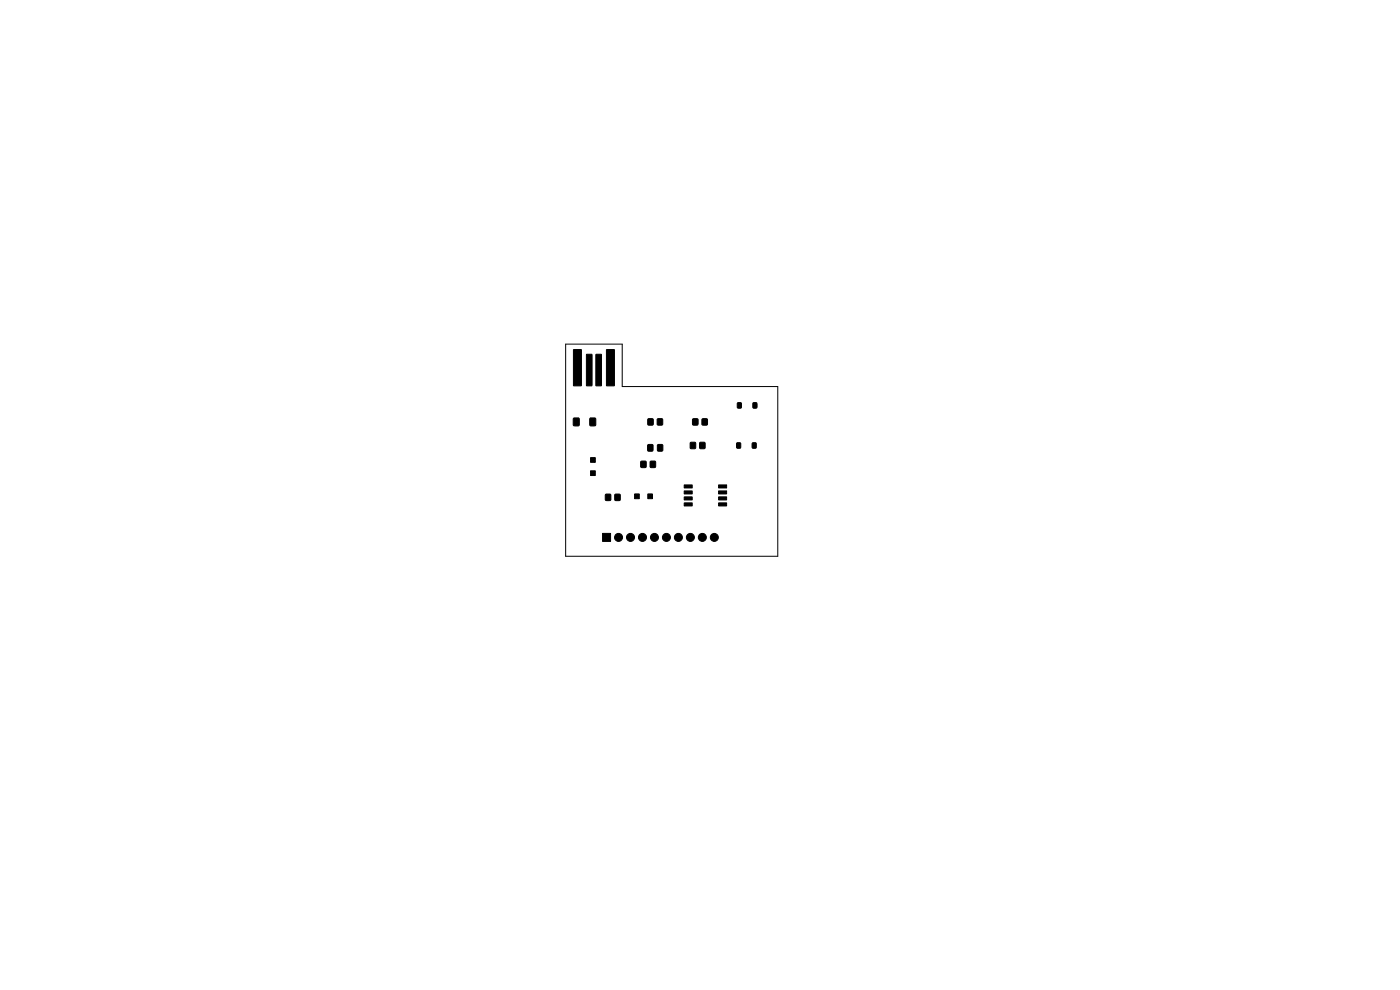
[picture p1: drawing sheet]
<svg xmlns="http://www.w3.org/2000/svg" width="297mm" height="210mm" viewBox="0 0 297 210" stroke-linecap="round" stroke-linejoin="round" font-family="sans-serif">
<g fill="#000" stroke="#000" stroke-width=".21">
<path d="M121.7 74.2h1.6v7.6h-1.6zM124.4 75.2l1.2 .1-.1 6.6-1.1-.1zM126.4 75.2l1.2 .1-.1 6.6-1.1-.1zM128.7 74.2h1.6v7.6h-1.6zM121.7 88.7h1.1v1.6h-1.1zM125.3 97.1h1v1h-1zM125.2 88.7h1.1v1.6h-1.1zM136 97.9h1v1.2h-1zM137.4 94.3h1.1v1.4h-1.1zM137.5 88.9h1v1.2h-1zM138 97.9h1v1.2h-1zM139.5 88.9h1v1.2h-1z"/>
<path d="M139.5 94.3h1.1v1.4h-1.1zM147 88.9h1v1.2h-1zM146.5 93.9h1v1.2h-1zM149 88.9h1v1.2h-1zM148.5 93.9h1v1.2h-1zM156.3 94h.8v1h-.8zM156.5 85.5h.7v1h-.7zM159.6 94h.8v1h-.8zM159.8 85.5h.7v1h-.7zM125.3 99.9h1v1h-1zM127.8 113.2h1.7v1.7h-1.7zM128.5 104.9h1v1.2h-1z"/>
<path d="M130.5 104.9h1v1.2h-1zM134.6 104.8h1v1h-1zM137.4 104.8h1v1h-1zM145.1 102.9h1.7v.6h-1.7zM145.1 104.1h1.7v.7h-1.7zM145.1 105.4h1.7v.7h-1.7zM145.1 106.7h1.7v.6h-1.7zM152.4 106.7h1.7v.6h-1.7zM152.4 105.4h1.7v.7h-1.7zM152.4 104.1h1.7v.7h-1.7zM152.4 102.9h1.7v.6h-1.7z"/>
<circle cx="131.2" cy="114" r=".85"/>
<circle cx="133.8" cy="114" r=".85"/>
<circle cx="136.3" cy="114" r=".85"/>
<circle cx="138.8" cy="114" r=".85"/>
<circle cx="141.4" cy="114" r=".85"/>
<circle cx="143.9" cy="114" r=".85"/>
<circle cx="146.5" cy="114" r=".85"/>
<circle cx="149" cy="114" r=".85"/>
<circle cx="151.5" cy="114" r=".85"/>
</g>
<path d="M120 73h12v9h33v36h-45z" fill="none" stroke="#000" stroke-width=".21"/>
</svg>
